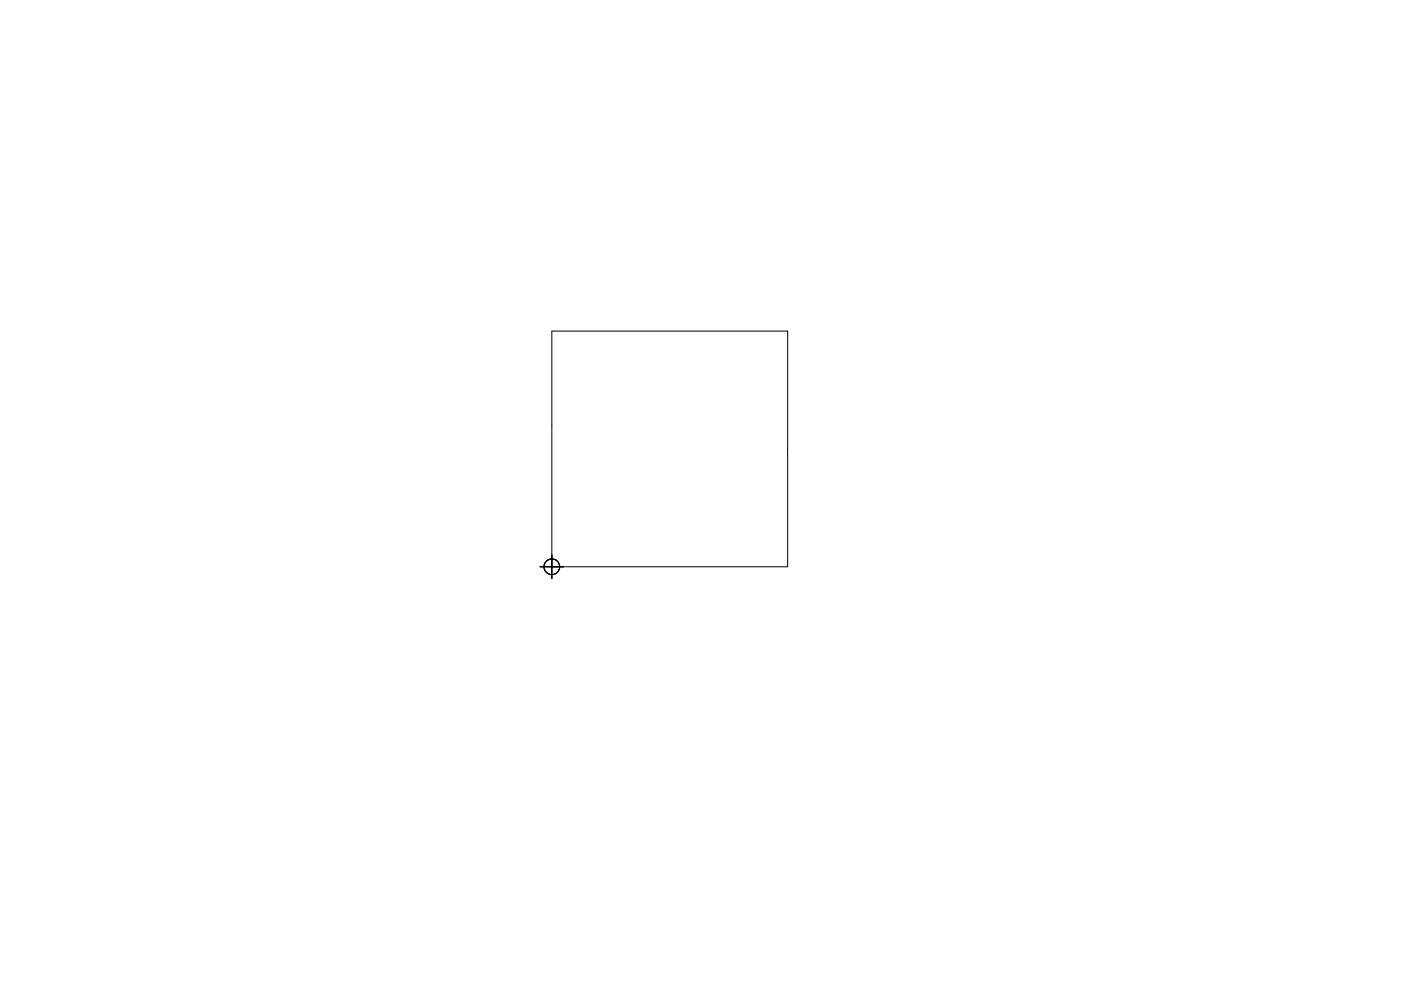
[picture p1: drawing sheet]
<svg xmlns="http://www.w3.org/2000/svg" width="297mm" height="210mm" viewBox="0 0 297 210" stroke-linecap="round" stroke-linejoin="round" font-family="sans-serif">
<g fill="none" stroke="#000" stroke-width=".21">
<path d="M114.5 120.2h52.5v-50h-50v52.5"/>
<circle cx="117" cy="120.2" r="1.67"/>
</g>
</svg>
